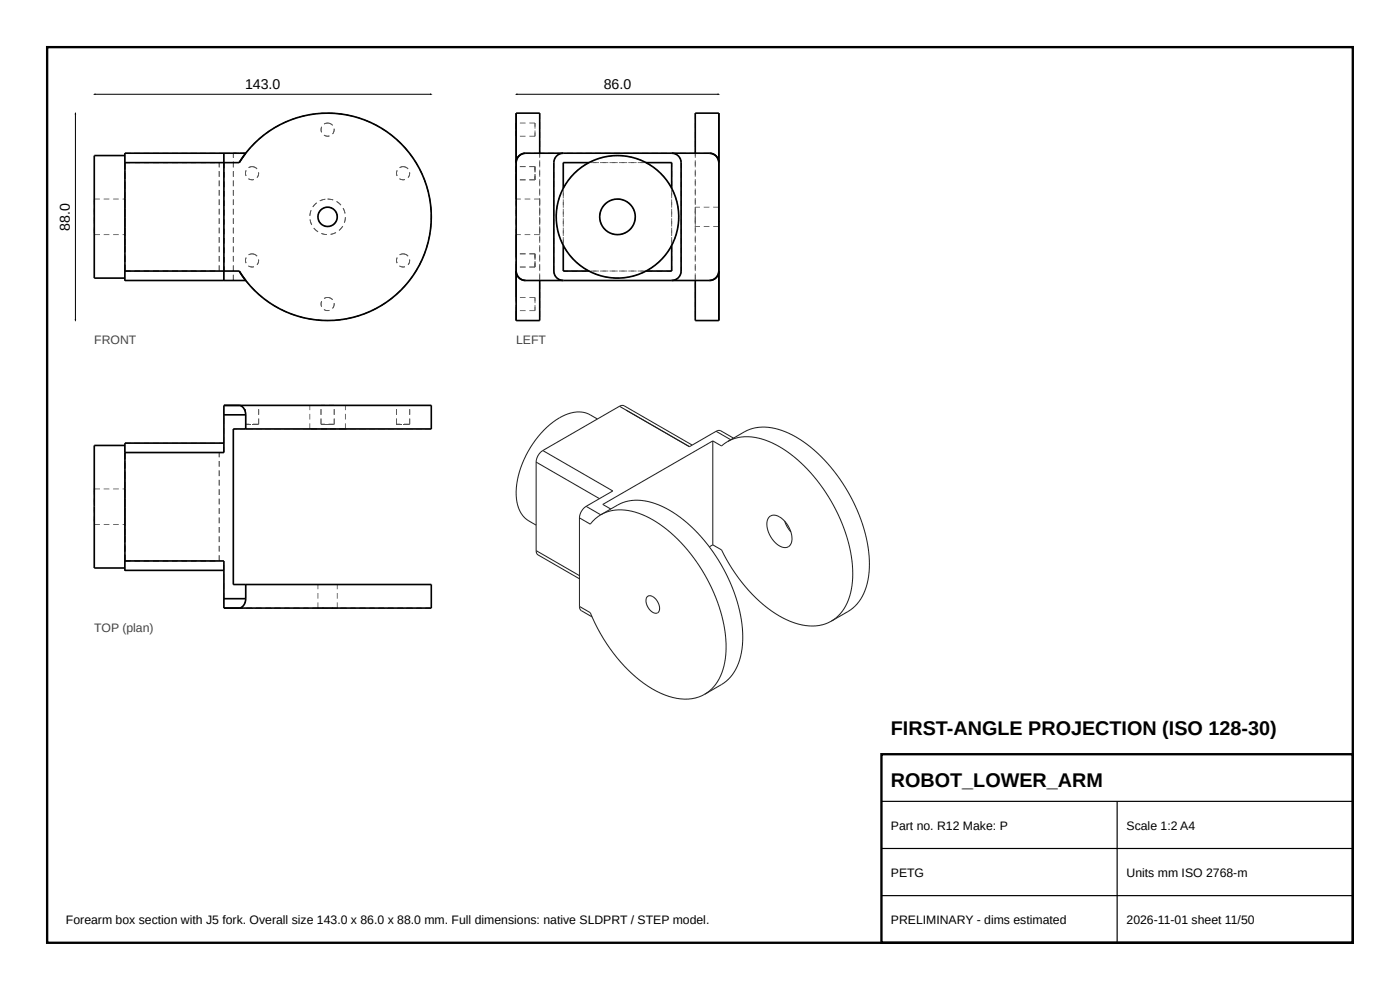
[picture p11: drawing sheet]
<svg xmlns="http://www.w3.org/2000/svg" width="297mm" height="210mm" viewBox="0 0 297 210" stroke-linecap="round" stroke-linejoin="round" font-family="sans-serif">
<defs><g id="words">
<g font-size="4.2">
<text x="189" y="156">FIRST-ANGLE PROJECTION (ISO 128-30)</text>
<text x="189" y="167">ROBOT_LOWER_ARM</text>
</g>
<g font-size="3">
<text x="52" y="18.8">143.0</text>
<text x="128.1" y="18.8">86.0</text>
<text x="14.8" y="48.9" transform="rotate(-90 14.8 48.9)">88.0</text>
</g>
<g font-size="2.6" fill="#444">
<text x="20" y="73">FRONT</text>
<text x="109.5" y="73">LEFT</text>
<text x="20" y="134">TOP (plan)</text>
</g>
<g font-size="2.6">
<text x="189" y="176">Part no. R12 Make: P</text>
<text x="239" y="176">Scale 1:2 A4</text>
<text x="189" y="186">PETG</text>
<text x="239" y="186">Units mm ISO 2768-m</text>
<text x="14" y="196">Forearm box section with J5 fork. Overall size 143.0 x 86.0 x 88.0 mm. Full dimensions: native SLDPRT / STEP model.</text>
<text x="189" y="196">PRELIMINARY - dims estimated</text>
<text x="239" y="196">2026-11-01 sheet 11/50</text>
</g>
</g></defs>
<path d="M10 10h277v190h-277zM187 160h100v40h-100z" fill="none" stroke="#000" stroke-width=".5"/>
<path d="M187 170h100M187 180h100M237 170v30M187 190h100" fill="none" stroke="#000" stroke-width=".25"/>
<g fill="#555">
<path d="M26.4 58.3h.2v1.2h-.2z"/>
<path d="M26.4 32.5h.2v1.2h-.2z"/>
<path d="M26.4 33h.2v1.2h-.2z"/>
<path d="M26.4 57.5h.2v1.2h-.2z"/>
<path d="M26.4 57.8h.2v1.2h-.2z"/>
<path d="M26.4 33.3h.2v1.2h-.2z"/>
<path d="M47.4 57.5h.2v1.2h-.2z"/>
<path d="M47.4 33.3h.2v1.2h-.2z"/>
<path d="M47.4 58.3h.2v1.2h-.2z"/>
<path d="M47.4 32.5h.2v1.2h-.2z"/>
<path d="M26.4 56.3h.2v1.2h-.2zM26.4 54.3h.2v1.2h-.2zM26.4 52.3h.2v1.2h-.2zM26.4 50.3h.2v1.2h-.2zM26.4 48.3h.2v1.2h-.2zM26.4 46.3h.2v1.2h-.2zM26.4 44.3h.2v1.2h-.2zM26.4 42.3h.2v1.2h-.2zM26.4 40.3h.2v1.2h-.2zM26.4 38.3h.2v1.2h-.2zM26.4 36.3h.2v1.2h-.2zM26.4 34.5h.2v1h-.2z"/>
<path d="M26.4 38.7h.2v1.2h-.2zM26.4 36.7h.2v1.2h-.2zM26.4 34.7h.2v1.2h-.2z"/>
<path d="M26.4 39.9h.2v1.2h-.2zM26.4 41.9h.2v1.2h-.2zM26.4 43.9h.2v1.2h-.2zM26.4 45.9h.2v1.2h-.2zM26.4 47.9h.2v1.2h-.2zM26.4 49.9h.2v1.2h-.2zM26.4 51.9l.2 .2z"/>
<path d="M26.4 56.3h.2v1.2h-.2zM26.4 54.3h.2v1.2h-.2zM26.4 52.3h.2v1.2h-.2z"/>
<path d="M26.4 56.3h.2v1.2h-.2zM26.4 54.3h.2v1.2h-.2zM26.4 52.3h.2v1.2h-.2z"/>
<path d="M26.4 50.9h.2v1.2h-.2zM26.4 48.9h.2v1.2h-.2zM26.4 46.9h.2v1.2h-.2zM26.4 44.9h.2v1.2h-.2zM26.4 42.9h.2v1.2h-.2zM26.4 40.9h.2v1.2h-.2zM26.4 39.9l.2 .2z"/>
<path d="M26.4 38.7h.2v1.2h-.2zM26.4 36.7h.2v1.2h-.2zM26.4 34.7h.2v1.2h-.2z"/>
<path d="M47.4 34.5h.2v1.2h-.2zM47.4 36.5h.2v1.2h-.2zM47.4 38.5h.2v1.2h-.2zM47.4 40.5h.2v1.2h-.2zM47.4 42.5h.2v1.2h-.2zM47.4 44.5h.2v1.2h-.2zM47.4 46.5h.2v1.2h-.2zM47.4 48.5h.2v1.2h-.2zM47.4 50.5h.2v1.2h-.2zM47.4 52.5h.2v1.2h-.2zM47.4 54.5h.2v1.2h-.2zM47.4 56.5h.2v1h-.2z"/>
<path d="M26.5 59.4h1.2v.2h-1.2zM28.5 59.4h1.2v.2h-1.2zM30.5 59.4h1.2v.2h-1.2zM32.5 59.4h1.2v.2h-1.2zM34.5 59.4h1.2v.2h-1.2zM36.5 59.4h1.2v.2h-1.2zM38.5 59.4h1.2v.2h-1.2zM40.5 59.4h1.2v.2h-1.2zM42.5 59.4h1.2v.2h-1.2zM44.5 59.4h1.2v.2h-1.2zM46.5 59.4h1v.2h-1z"/>
<path d="M47.5 59.4h1.2v.2h-1.2zM49.5 59.4h1.2v.2h-1.2zM51.5 59.4h.6v.2h-.6z"/>
<path d="M50.9 59.4h1.2v.2h-1.2zM49.5 59.4h.6v.2h-.6z"/>
<path d="M50.9 59.4h1.2v.2h-1.2zM49.5 59.4h.6v.2h-.6z"/>
<path d="M26.5 32.4h1.2v.2h-1.2zM28.5 32.4h1.2v.2h-1.2zM30.5 32.4h1.2v.2h-1.2zM32.5 32.4h1.2v.2h-1.2zM34.5 32.4h1.2v.2h-1.2zM36.5 32.4h1.2v.2h-1.2zM38.5 32.4h1.2v.2h-1.2zM40.5 32.4h1.2v.2h-1.2zM42.5 32.4h1.2v.2h-1.2zM44.5 32.4h1.2v.2h-1.2zM46.5 32.4h1v.2h-1z"/>
<path d="M47.5 32.4h1.2v.2h-1.2zM49.5 32.4h1.2v.2h-1.2zM51.5 32.4h.6v.2h-.6z"/>
<path d="M50.9 32.4h1.2v.2h-1.2zM49.5 32.4h.6v.2h-.6z"/>
<path d="M50.9 32.4h1.2v.2h-1.2zM49.5 32.4h.6v.2h-.6z"/>
<path d="M47.4 34.5h.2v1.2h-.2zM47.4 36.5h.2v1.2h-.2zM47.4 38.5h.2v1.2h-.2zM47.4 40.5h.2v1.2h-.2zM47.4 42.5h.2v1.2h-.2zM47.4 44.5h.2v1.2h-.2zM47.4 46.5h.2v1.2h-.2zM47.4 48.5h.2v1.2h-.2zM47.4 50.5h.2v1.2h-.2zM47.4 52.5h.2v1.2h-.2zM47.4 54.5h.2v1.2h-.2zM47.4 56.5h.2v1h-.2z"/>
<path d="M19.9 57.8h.2v1.2h-.2zM19.9 55.8h.2v1.2h-.2zM19.9 53.8h.2v1.2h-.2zM19.9 51.8h.2v1.2h-.2zM19.9 49.8h.2v1.2h-.2zM19.9 47.8h.2v1.2h-.2zM19.9 45.8h.2v1.2h-.2zM19.9 43.8h.2v1.2h-.2zM19.9 41.8h.2v1.2h-.2zM19.9 39.8h.2v1.2h-.2zM19.9 37.8h.2v1.2h-.2zM19.9 35.8h.2v1.2h-.2zM19.9 33.8h.2v1.2h-.2z"/>
<path d="M26.4 34.5h.2v1.2h-.2zM26.4 36.5h.2v1.2h-.2zM26.4 38.5h.2v1.2h-.2z"/>
<path d="M26.4 52.1h.2v1.2h-.2zM26.4 54.1h.2v1.2h-.2zM26.4 56.1h.2v1.2h-.2z"/>
<path d="M26.4 56.3h.2v1.2h-.2zM26.4 54.3h.2v1.2h-.2zM26.4 52.3h.2v1.2h-.2z"/>
<path d="M26.4 38.7h.2v1.2h-.2zM26.4 36.7h.2v1.2h-.2zM26.4 34.7h.2v1.2h-.2z"/>
<path d="M26.5 34.4h1.2v.2h-1.2zM28.5 34.4h1.2v.2h-1.2zM30.5 34.4h1.2v.2h-1.2zM32.5 34.4h1.2v.2h-1.2zM34.5 34.4h1.2v.2h-1.2zM36.5 34.4h1.2v.2h-1.2zM38.5 34.4h1.2v.2h-1.2zM40.5 34.4h1.2v.2h-1.2zM42.5 34.4h1.2v.2h-1.2zM44.5 34.4h1.2v.2h-1.2z"/>
<path d="M26.5 34.4h1.2v.2h-1.2zM28.5 34.4h1.2v.2h-1.2zM30.5 34.4h1.2v.2h-1.2zM32.5 34.4h1.2v.2h-1.2zM34.5 34.4h1.2v.2h-1.2zM36.5 34.4h1.2v.2h-1.2zM38.5 34.4h1.2v.2h-1.2zM40.5 34.4h1.2v.2h-1.2zM42.5 34.4h1.2v.2h-1.2zM44.5 34.4h1.2v.2h-1.2z"/>
<path d="M26.5 57.4h1.2v.2h-1.2zM28.5 57.4h1.2v.2h-1.2zM30.5 57.4h1.2v.2h-1.2zM32.5 57.4h1.2v.2h-1.2zM34.5 57.4h1.2v.2h-1.2zM36.5 57.4h1.2v.2h-1.2zM38.5 57.4h1.2v.2h-1.2zM40.5 57.4h1.2v.2h-1.2zM42.5 57.4h1.2v.2h-1.2zM44.5 57.4h1.2v.2h-1.2z"/>
<path d="M46.4 56.3h.2v1.2h-.2zM46.4 54.3h.2v1.2h-.2zM46.4 52.3h.2v1.2h-.2zM46.4 50.3h.2v1.2h-.2zM46.4 48.3h.2v1.2h-.2zM46.4 46.3h.2v1.2h-.2zM46.4 44.3h.2v1.2h-.2zM46.4 42.3h.2v1.2h-.2zM46.4 40.3h.2v1.2h-.2zM46.4 38.3h.2v1.2h-.2zM46.4 36.3h.2v1.2h-.2zM46.4 34.5h.2v1h-.2z"/>
<path d="M26.4 50.9h.2v1.2h-.2zM26.4 48.9h.2v1.2h-.2zM26.4 46.9h.2v1.2h-.2zM26.4 44.9h.2v1.2h-.2zM26.4 42.9h.2v1.2h-.2zM26.4 40.9h.2v1.2h-.2zM26.4 39.9l.2 .2z"/>
<path d="M26.5 57.4h1.2v.2h-1.2zM28.5 57.4h1.2v.2h-1.2zM30.5 57.4h1.2v.2h-1.2zM32.5 57.4h1.2v.2h-1.2zM34.5 57.4h1.2v.2h-1.2zM36.5 57.4h1.2v.2h-1.2zM38.5 57.4h1.2v.2h-1.2zM40.5 57.4h1.2v.2h-1.2zM42.5 57.4h1.2v.2h-1.2zM44.5 57.4h1.2v.2h-1.2z"/>
<path d="M46.4 56.3h.2v1.2h-.2zM46.4 54.3h.2v1.2h-.2zM46.4 52.3h.2v1.2h-.2zM46.4 50.3h.2v1.2h-.2zM46.4 48.3h.2v1.2h-.2zM46.4 46.3h.2v1.2h-.2zM46.4 44.3h.2v1.2h-.2zM46.4 42.3h.2v1.2h-.2zM46.4 40.3h.2v1.2h-.2zM46.4 38.3h.2v1.2h-.2zM46.4 36.3h.2v1.2h-.2zM46.4 34.5h.2v1h-.2z"/>
<path d="M26.4 50.9h.2v1.2h-.2zM26.4 48.9h.2v1.2h-.2zM26.4 46.9h.2v1.2h-.2zM26.4 44.9h.2v1.2h-.2zM26.4 42.9h.2v1.2h-.2zM26.4 40.9h.2v1.2h-.2zM26.4 39.9l.2 .2z"/>
<path d="M47.4 34.5h.2v1.2h-.2zM47.4 36.5h.2v1.2h-.2zM47.4 38.5h.2v1.2h-.2zM47.4 40.5h.2v1.2h-.2zM47.4 42.5h.2v1.2h-.2zM47.4 44.5h.2v1.2h-.2zM47.4 46.5h.2v1.2h-.2zM47.4 48.5h.2v1.2h-.2zM47.4 50.5h.2v1.2h-.2zM47.4 52.5h.2v1.2h-.2zM47.4 54.5h.2v1.2h-.2zM47.4 56.5h.2v1h-.2z"/>
<path d="M51.3 58.6l.2-.1 .7 .9-.1 .2zM50.7 57.5h.1l.3 .3-.2 .1z"/>
<path d="M52.1 32.4l.1 .2-.7 .9-.2-.1zM50.9 34.1l.2 .1-.3 .3h-.1z"/>
<path d="M50.7 57.5l.1-.1 .7 1.1-.2 .1zM51.8 59.2l.1-.1 .4 .6 .4 .3-.2 .1zM53.1 60.8l.1-.2 .8 .9-.1 .1zM54.6 62.1l.4 .4 .5 .3-.1 .2-.9-.8zM56.1 63.3l1 .8-.1 .1-1-.7zM57.8 64.5l.4 .4 .6 .2-.1 .2-1-.7zM59.5 65.5l1.1 .5-.1 .2-1.1-.6zM61.3 66.3l.5 .3 .6 .1v.2l-1.2-.4zM63.2 67l1.1 .3v.2l-1.2-.4zM65.1 67.5l.5 .2h.7l-.1 .1-1.1-.2zM67.1 67.8l1.2 .1-.1 .2-1.2-.2zM69.1 67.9l.5 .1 .6-.1 .1 .2h-1.3zM71 67.9l1.2-.2 .1 .2-1.2 .1zM73 67.6h.5l.7-.2v.2l-1.2 .2zM75 67.2l1.1-.3 .1 .2-1.2 .3zM76.9 66.6l.5-.1 .6-.3 .1 .2-1.2 .4zM78.7 65.9l1.1-.6 .1 .2-1.1 .5zM80.5 65l.4-.2 .6-.5 .1 .2-1 .6zM82.2 63.9l.9-.7 .1 .1-.9 .7zM83.7 62.7l.4-.3 .5-.5 .1 .1-.9 .8zM86 60.4l.1 .1-.8 .9-.1-.1zM87.2 58.9l.2 .1-.8 .9-.1-.1 .3-.3zM88.3 57.2l.2 .1-.7 1-.1-.1zM89.3 55.4l.1 .1-.5 1.1-.2-.1 .3-.3zM90 53.6l.2 .1-.4 1.1-.2-.1zM90.6 51.7l.2 .1-.3 1.1h-.2zM91.1 49.8h.2l-.3 1.2-.2-.1zM91.3 47.8h.2l-.1 1.2h-.2zM91.4 45.8h.2v1.2h-.2zM91.3 43.8h.2l.1 1.2h-.2zM91 41.8h.2l.2 1.2h-.2zM90.5 39.9h.2l.3 1.1-.2 .1zM89.9 38h.2l.4 1.1-.2 .1zM89.1 36.2l.2-.1 .5 1.1-.2 .1zM88.1 34.5l.2-.1 .6 1-.2 .1zM87 32.8l.1-.1 .7 1-.1 .1zM85.7 31.3l.2-.1 .7 .9-.1 .1zM84.4 29.7l.9 .9-.1 .1-.9-.8zM82.9 28.5l.9 .7-.1 .2-.9-.8zM81.3 27.3l1 .7-.1 .1-1-.6zM79.5 26.3l1.1 .6-.1 .2-1.1-.6zM77.7 25.5l1.1 .5-.1 .1-1.1-.4zM75.8 24.8l1.1 .4v.2l-1.2-.4zM73.8 24.3l1.2 .3v.2l-1.2-.3zM71.9 24l1.2 .2-.1 .2-1.2-.2zM69.9 23.9l1.2 .1-.1 .1h-1.1zM67.9 24l1.2-.1v.2l-1.2 .1zM65.9 24.2l1.2-.2v.2l-1.2 .2zM63.9 24.6l1.2-.2v.1l-.8 .1-.4 .2zM62 25.2l1.1-.3 .1 .1-1.2 .4zM60.1 26l1.1-.5 .1 .2-.7 .2-.4 .3zM58.4 26.9l1-.5 .1 .1-1.1 .6zM56.7 28l1-.6 .1 .1-.7 .3-.3 .4zM55.1 29.3l.9-.8 .1 .1-.9 .8zM54 30.3l.5-.5 .1 .1-.6 .5-.2 .4-.2-.2zM53.1 31.2l.1 .2-.8 .9-.1-.2zM51.8 32.8l.2 .1-.5 .5-.2 .5-.2-.1zM50.7 34.4l.1 .1z"/>
<path d="M52.8 31.5l.2 .1-.8 1-.1-.2zM53.8 30.5l.4-.4 .1 .1-.4 .3-.4 .5-.1-.1zM54.8 29.5l.9-.8 .1 .2-.9 .8zM56.4 28.3l.9-.7 .1 .1-.5 .3-.4 .4zM58 27.1l1.1-.6 .1 .2-1.1 .6zM59.8 26.2l1.1-.5 .1 .1-.7 .2-.4 .3zM61.6 25.4l1.2-.4v.1l-1.1 .4zM63.5 24.7l1.2-.3v.2l-.7 .1-.4 .2zM65.5 24.3l1.2-.2v.2l-1.2 .2zM67.5 24l1.2-.1v.2l-1.2 .1zM69.5 23.9h1.2v.2h-1.2zM71.5 24l1.2 .1v.2l-1.2-.1zM73.5 24.3l1.2 .2-.1 .2-1.2-.2zM75.4 24.7l1.2 .4-.1 .2-1.1-.4zM77.3 25.4l1.2 .4-.1 .2-1.1-.5zM79.2 26.1l1 .6v.2l-1.1-.6zM80.9 27.1l1.1 .7-.1 .1-1.1-.6zM82.6 28.2l1 .8-.2 .1-.9-.7zM84.2 29.5l.8 .8-.1 .1-.9-.8zM85.5 31l.1-.1 .8 .9-.1 .1zM86.8 32.5l.1-.1 .7 1-.1 .1-.2-.4zM87.9 34.2l.2-.2 .6 1.1-.2 .1zM88.9 35.9l.2-.1 .5 1.1h-.2l-.1-.4zM89.8 37.7l.1-.1 .5 1.1-.2 .1zM90.4 39.6l.2-.1 .3 1.2h-.1l-.1-.5zM90.9 41.5l.2-.1 .2 1.2-.1 .1zM91.3 43.4h.1l.1 1.2h-.1v-.6zM91.4 45.4h.2v1.2h-.2zM91.4 47.4h.1l-.1 1.2h-.2l.2-.6zM91.1 49.4h.2l-.2 1.2h-.2zM90.7 51.3l.2 .1-.3 1.2-.2-.1 .3-.7zM90.2 53.3h.1l-.4 1.1h-.2zM89.4 55.1l.2 .1-.5 1.1-.2-.1 .4-.7zM88.5 56.9l.2 .1-.7 1-.1-.1zM87.4 58.6l.2 .1-.7 .9-.2-.1zM86.2 60.1l.2 .1-.8 .9-.2-.1zM84 62.4l.9-.8 .1 .1-.9 .8zM82.5 63.7l.9-.8 .1 .2-.9 .7zM80.8 64.8l1-.7 .1 .2-1 .6zM79.1 65.7l1-.5 .1 .1-1.1 .6zM77.2 66.5l1.1-.5 .1 .2-1.1 .5zM75.3 67.1l1.2-.3v.1l-1.1 .4zM73.4 67.6l1.2-.3v.2l-1.2 .2zM71.4 67.8l1.2-.1v.2l-1.2 .1zM69.4 67.9h1.2v.2h-1.2zM67.4 67.8l.5 .1h.7v.2l-1.2-.1zM65.5 67.5l1.1 .2v.2l-1.2-.2zM63.5 67.1l.5 .2 .7 .1-.1 .1-1.1-.3zM61.6 66.4l1.2 .4-.1 .2-1.1-.4zM59.8 65.6l.5 .4 .6 .1-.1 .2-1.1-.5zM58.1 64.7l1 .6-.1 .1-1-.6zM56.4 63.6l.5 .4 .5 .3-.1 .1-1-.7zM54.9 62.3l.9 .8-.1 .1-.9-.8zM53.3 61l.2-.1 .4 .6 .4 .3-.1 .1zM52.1 59.6l.1-.2 .7 .9-.1 .1z"/>
<path d="M49.4 58.3h.2v1.2h-.2zM49.4 56.3h.2v1.2h-.2zM49.4 54.3h.2v1.2h-.2zM49.4 52.3h.2v1.2h-.2zM49.4 50.3h.2v1.2h-.2zM49.4 48.3h.2v1.2h-.2zM49.4 46.3h.2v1.2h-.2zM49.4 44.3h.2v1.2h-.2zM49.4 42.3h.2v1.2h-.2zM49.4 40.3h.2v1.2h-.2zM49.4 38.3h.2v1.2h-.2zM49.4 36.3h.2v1.2h-.2zM49.4 34.3h.2v1.2h-.2zM49.4 32.5h.2v1h-.2z"/>
<path d="M69.5 42.1l1.2 .2-.1 .2-.6-.2h-.5zM71.4 42.7l1 .7-.1 .2-.3-.5-.6-.3zM72.7 44.2l.2-.1 .4 1.2h-.2v-.4zM73.2 46.1h.2l-.3 1.2-.1-.1 .2-.7zM72.6 47.9l.2 .2-.8 .9-.1-.2 .5-.3zM70.1 49.6h.5l.6-.4 .1 .2-1.1 .4zM68.2 49.4l.8 .3h.4l-.1 .2-.9-.2-.3-.1zM66.5 48.4l.1-.1 .4 .6 .5 .2-.1 .2zM65.7 46.6h.2v.5l.3 .6h-.1zM65.9 44.6h.2l-.2 .3-.1 .9h-.1zM66.6 43.5l.5-.5 .1 .1-.6 .4-.2 .5-.1-.2zM67.8 42.5l1.2-.3v.1l-.6 .1-.5 .3z"/>
<path d="M49.4 58.3h.2v1.2h-.2zM49.4 56.3h.2v1.2h-.2zM49.4 54.3h.2v1.2h-.2zM49.4 52.3h.2v1.2h-.2zM49.4 50.3h.2v1.2h-.2zM49.4 48.3h.2v1.2h-.2zM49.4 46.3h.2v1.2h-.2zM49.4 44.3h.2v1.2h-.2zM49.4 42.3h.2v1.2h-.2zM49.4 40.3h.2v1.2h-.2zM49.4 38.3h.2v1.2h-.2zM49.4 36.3h.2v1.2h-.2zM49.4 34.3h.2v1.2h-.2zM49.4 32.5h.2v1h-.2z"/>
<path d="M52.8 31.5l.2 .1-.8 1-.1-.2zM53.8 30.5l.4-.4 .1 .1-.4 .3-.4 .5-.1-.1zM54.8 29.5l.9-.8 .1 .2-.9 .8zM56.4 28.3l.9-.7 .1 .1-.5 .3-.4 .4zM58 27.1l1.1-.6 .1 .2-1.1 .6zM59.8 26.2l1.1-.5 .1 .1-.7 .2-.4 .3zM61.6 25.4l1.2-.4v.1l-1.1 .4zM63.5 24.7l1.2-.3v.2l-.7 .1-.4 .2zM65.5 24.3l1.2-.2v.2l-1.2 .2zM67.5 24l1.2-.1v.2l-1.2 .1zM69.5 23.9h1.2v.2h-1.2zM71.5 24l1.2 .1v.2l-1.2-.1zM73.5 24.3l1.2 .2-.1 .2-1.2-.2zM75.4 24.7l1.2 .4-.1 .2-1.1-.4zM77.3 25.4l1.2 .4-.1 .2-1.1-.5zM79.2 26.1l1 .6v.2l-1.1-.6zM80.9 27.1l1.1 .7-.1 .1-1.1-.6zM82.6 28.2l1 .8-.2 .1-.9-.7zM84.2 29.5l.8 .8-.1 .1-.9-.8zM85.5 31l.1-.1 .8 .9-.1 .1zM86.8 32.5l.1-.1 .7 1-.1 .1-.2-.4zM87.9 34.2l.2-.2 .6 1.1-.2 .1zM88.9 35.9l.2-.1 .5 1.1h-.2l-.1-.4zM89.8 37.7l.1-.1 .5 1.1-.2 .1zM90.4 39.6l.2-.1 .3 1.2h-.1l-.1-.5zM90.9 41.5l.2-.1 .2 1.2-.1 .1zM91.3 43.4h.1l.1 1.2h-.1v-.6zM91.4 45.4h.2v1.2h-.2zM91.4 47.4h.1l-.1 1.2h-.2l.2-.6zM91.1 49.4h.2l-.2 1.2h-.2zM90.7 51.3l.2 .1-.3 1.2-.2-.1 .3-.7zM90.2 53.3h.1l-.4 1.1h-.2zM89.4 55.1l.2 .1-.5 1.1-.2-.1 .4-.7zM88.5 56.9l.2 .1-.7 1-.1-.1zM87.4 58.6l.2 .1-.7 .9-.2-.1zM86.2 60.1l.2 .1-.8 .9-.2-.1zM84 62.4l.9-.8 .1 .1-.9 .8zM82.5 63.7l.9-.8 .1 .2-.9 .7zM80.8 64.8l1-.7 .1 .2-1 .6zM79.1 65.7l1-.5 .1 .1-1.1 .6zM77.2 66.5l1.1-.5 .1 .2-1.1 .5zM75.3 67.1l1.2-.3v.1l-1.1 .4zM73.4 67.6l1.2-.3v.2l-1.2 .2zM71.4 67.8l1.2-.1v.2l-1.2 .1zM69.4 67.9h1.2v.2h-1.2zM67.4 67.8l.5 .1h.7v.2l-1.2-.1zM65.5 67.5l1.1 .2v.2l-1.2-.2zM63.5 67.1l.5 .2 .7 .1-.1 .1-1.1-.3zM61.6 66.4l1.2 .4-.1 .2-1.1-.4zM59.8 65.6l.5 .4 .6 .1-.1 .2-1.1-.5zM58.1 64.7l1 .6-.1 .1-1-.6zM56.4 63.6l.5 .4 .5 .3-.1 .1-1-.7zM54.9 62.3l.9 .8-.1 .1-.9-.8zM53.3 61l.2-.1 .4 .6 .4 .3-.1 .1zM52.1 59.6l.1-.2 .7 .9-.1 .1z"/>
<path d="M69.5 43.9l1.2 .3-.1 .2-.7-.4h-.4zM71.1 44.9l.2-.1 .2 .4 .1 .8h-.1l-.1-.8zM71.3 46.7l.2 .1-.2 .4-.6 .6-.1-.2 .6-.5zM68.8 47.8l.7 .2 .4-.1 .1 .2h-.9l-.4-.1zM67.4 46.5l.2-.1 .2 .7 .3 .3-.1 .1zM67.9 44.5l.2 .1-.5 .6v.5l-.2-.1zM68.6 44.1l.9-.2v.1h-.4l-.4 .2z"/>
<path d="M19.9 42.2h.2v1.2h-.2zM19.9 44.2h.2v1.2h-.2zM19.9 46.2h.2v1.2h-.2zM19.9 48.2h.2v1.2h-.2z"/>
<path d="M19.9 48.6h.2v1.2h-.2zM19.9 46.6h.2v1.2h-.2zM19.9 44.6h.2v1.2h-.2zM19.9 42.6h.2v1.2h-.2z"/>
<path d="M26.4 42.2h.2v1.2h-.2zM26.4 44.2h.2v1.2h-.2zM26.4 46.2h.2v1.2h-.2zM26.4 48.2h.2v1.2h-.2z"/>
<path d="M26.4 48.6h.2v1.2h-.2zM26.4 46.6h.2v1.2h-.2zM26.4 44.6h.2v1.2h-.2zM26.4 42.6h.2v1.2h-.2z"/>
<path d="M53.5 53.8l.6 .1 .5 .4-.1 .1-.4-.4-.6-.1zM54.8 55.1h.2v.2l-.4 .9-.1-.1 .3-.4zM52.8 56.3l.5 .3 .5-.1 .1 .2-.9-.1-.3-.1zM52.1 54.6l.2 .1-.2 .6 .2 .5h-.2l-.1-.5zM52.7 54l.8-.2v.1h-.3l-.4 .2z"/>
<path d="M53.5 35.3l.6 .1 .5 .4-.1 .1-.4-.4-.6-.1zM54.8 36.6h.2v.2l-.4 .9-.1-.1 .3-.4zM52.8 37.8l.5 .3 .5-.1 .1 .2-.9-.1-.3-.1zM52.1 36.1l.2 .1-.2 .6 .2 .5h-.2l-.1-.5zM52.7 35.5l.8-.2v.1h-.3l-.4 .2z"/>
<path d="M69.5 63l.7 .2 .4 .3-.1 .2-.4-.5h-.6zM70.8 64.3h.2v.3l-.4 .9-.1-.1 .3-.5zM68.8 65.6l.5 .3 .6-.2v.2h-.9l-.3-.2zM68.2 63.9h.1l-.2 .7 .2 .4-.2 .1-.1-.5zM68.7 63.2l.8-.2v.2l-.3-.1-.4 .3z"/>
<path d="M85.5 53.8l.7 .1 .4 .4-.1 .1-.3-.4-.7-.1zM86.8 55.1l.2-.1v.3l-.4 .9-.1-.1 .4-.4zM84.8 56.3l.6 .3 .5-.1v.2l-.9-.1-.3-.1zM84.2 54.6l.1 .1-.2 .6 .2 .5h-.1l-.2-.5zM84.7 54l.8-.2v.1h-.3l-.4 .2z"/>
<path d="M69.5 42.1l1.2 .2-.1 .2-.6-.2h-.5zM71.4 42.7l1 .7-.1 .2-.3-.5-.6-.3zM72.7 44.2l.2-.1 .4 1.2h-.2v-.4zM73.2 46.1h.2l-.3 1.2-.1-.1 .2-.7zM72.6 47.9l.2 .2-.8 .9-.1-.2 .5-.3zM70.1 49.6h.5l.6-.4 .1 .2-1.1 .4zM68.2 49.4l.8 .3h.4l-.1 .2-.9-.2-.3-.1zM66.5 48.4l.1-.1 .4 .6 .5 .2-.1 .2zM65.7 46.6h.2v.5l.3 .6h-.1zM65.9 44.6h.2l-.2 .3-.1 .9h-.1zM66.6 43.5l.5-.5 .1 .1-.6 .4-.2 .5-.1-.2zM67.8 42.5l1.2-.3v.1l-.6 .1-.5 .3z"/>
<path d="M69.5 26l.7 .2 .4 .3-.1 .2-.4-.5h-.6zM70.8 27.3h.2v.3l-.4 .9-.1-.1 .3-.5zM68.8 28.6l.5 .3 .6-.2v.2h-.9l-.3-.1zM68.2 26.9h.1l-.2 .7 .2 .4-.2 .1-.1-.5zM68.7 26.2l.8-.2v.2l-.3-.1-.4 .3z"/>
<path d="M85.5 35.3l.7 .1 .4 .4-.1 .1-.3-.4-.7-.1zM86.8 36.6h.2v.2l-.4 .9-.1-.1 .4-.4zM84.8 37.8l.6 .3 .5-.1v.2l-.9-.1-.3-.1zM84.2 36.1l.1 .1-.2 .6 .2 .5h-.1l-.2-.5zM84.7 35.5l.8-.2v.1h-.3l-.4 .2z"/>
<path d="M20 42.1h1.2v.2h-1.2zM22 42.1h1.2v.2h-1.2zM24 42.1h1.2v.2h-1.2zM26 42.1h.5v.2h-.5z"/>
<path d="M53.5 53.8l.6 .1 .5 .4-.1 .1-.4-.4-.6-.1zM54.8 55.1h.2v.2l-.4 .9-.1-.1 .3-.4zM52.8 56.3l.5 .3 .5-.1 .1 .2-.9-.1-.3-.1zM52.1 54.6l.2 .1-.2 .6 .2 .5h-.2l-.1-.5zM52.7 54l.8-.2v.1h-.3l-.4 .2z"/>
<path d="M53.5 35.3l.6 .1 .5 .4-.1 .1-.4-.4-.6-.1zM54.8 36.6h.2v.2l-.4 .9-.1-.1 .3-.4zM52.8 37.8l.5 .3 .5-.1 .1 .2-.9-.1-.3-.1zM52.1 36.1l.2 .1-.2 .6 .2 .5h-.2l-.1-.5zM52.7 35.5l.8-.2v.1h-.3l-.4 .2z"/>
<path d="M69.5 63l.7 .2 .4 .3-.1 .2-.4-.5h-.6zM70.8 64.3h.2v.3l-.4 .9-.1-.1 .3-.5zM68.8 65.6l.5 .3 .6-.2v.2h-.9l-.3-.2zM68.2 63.9h.1l-.2 .7 .2 .4-.2 .1-.1-.5zM68.7 63.2l.8-.2v.2l-.3-.1-.4 .3z"/>
<path d="M85.5 53.8l.7 .1 .4 .4-.1 .1-.3-.4-.7-.1zM86.8 55.1l.2-.1v.3l-.4 .9-.1-.1 .4-.4zM84.8 56.3l.6 .3 .5-.1v.2l-.9-.1-.3-.1zM84.2 54.6l.1 .1-.2 .6 .2 .5h-.1l-.2-.5zM84.7 54l.8-.2v.1h-.3l-.4 .2z"/>
<path d="M69.5 26l.7 .2 .4 .3-.1 .2-.4-.5h-.6zM70.8 27.3h.2v.3l-.4 .9-.1-.1 .3-.5zM68.8 28.6l.5 .3 .6-.2v.2h-.9l-.3-.1zM68.2 26.9h.1l-.2 .7 .2 .4-.2 .1-.1-.5zM68.7 26.2l.8-.2v.2l-.3-.1-.4 .3z"/>
<path d="M85.5 35.3l.7 .1 .4 .4-.1 .1-.3-.4-.7-.1zM86.8 36.6h.2v.2l-.4 .9-.1-.1 .4-.4zM84.8 37.8l.6 .3 .5-.1v.2l-.9-.1-.3-.1zM84.2 36.1l.1 .1-.2 .6 .2 .5h-.1l-.2-.5zM84.7 35.5l.8-.2v.1h-.3l-.4 .2z"/>
<path d="M20 49.7h1.2v.2h-1.2zM22 49.7h1.2v.2h-1.2zM24 49.7h1.2v.2h-1.2zM26 49.7h.5v.2h-.5z"/>
</g>
<g fill="none" stroke="#000" stroke-width=".35">
<path d="M26.5 34.5v-2h25.6l-1.4 2M26.5 33h-6.5v26h6.5M26.5 34.5v23M26.5 34.5h24.2M47.5 32.5v27M50.7 34.5a22 22 0 0 1 33.1-5.2 22 22 0 0 1 0 33.4 22 22 0 0 1-33.1-5.2M26.5 57.5v2h25.6l-1.4-2M26.5 57.5h24.2"/>
<circle cx="69.5" cy="46" r="2.05"/>
</g>
<g fill="#555">
<path d="M26.4 119.8h.2v1.2h-.2z"/>
<path d="M26.4 94.8h.2v1.2h-.2z"/>
<path d="M26.4 119h.2v1.2h-.2z"/>
<path d="M26.4 119.3h.2v1.2h-.2z"/>
<path d="M26.4 94.5h.2v1.2h-.2z"/>
<path d="M47.4 119.8h.2v1.2h-.2z"/>
<path d="M47.4 94.8h.2v1.2h-.2z"/>
<path d="M47.4 127h.2v1.2h-.2z"/>
<path d="M47.4 86.8h.2v1.2h-.2z"/>
<path d="M53.5 85.9h1.2v.2h-1.2z"/>
<path d="M52.1 85.9h1.2v.2h-1.2z"/>
<path d="M69.5 85.9h1.2v.2h-1.2z"/>
<path d="M68.1 85.9h1.2v.2h-1.2z"/>
<path d="M85.5 85.9h1.2v.2h-1.2z"/>
<path d="M84.1 85.9h1.2v.2h-1.2z"/>
<path d="M53.5 89.9h1.2v.2h-1.2z"/>
<path d="M52.1 89.9h1.2v.2h-1.2z"/>
<path d="M69.5 89.9h1.2v.2h-1.2z"/>
<path d="M68.1 89.9h1.2v.2h-1.2z"/>
<path d="M85.5 89.9h1.2v.2h-1.2z"/>
<path d="M84.1 89.9h1.2v.2h-1.2z"/>
<path d="M26.4 117.8h.2v1.2h-.2zM26.4 115.8h.2v1.2h-.2zM26.4 113.8h.2v1.2h-.2zM26.4 111.8h.2v1.2h-.2zM26.4 109.8h.2v1.2h-.2zM26.4 107.8h.2v1.2h-.2zM26.4 105.8h.2v1.2h-.2zM26.4 103.8h.2v1.2h-.2zM26.4 101.8h.2v1.2h-.2zM26.4 99.8h.2v1.2h-.2zM26.4 97.8h.2v1.2h-.2zM26.4 96h.2v1h-.2z"/>
<path d="M26.4 107.5h.2v1.2h-.2zM26.4 109.5h.2v1.2h-.2zM26.4 111.5h.2v1.2h-.2zM26.4 113.5l.2 .1z"/>
<path d="M26.4 117.8h.2v1.2h-.2zM26.4 115.8h.2v1.2h-.2zM26.4 113.8h.2v1.2h-.2z"/>
<path d="M26.4 117.8h.2v1.2h-.2zM26.4 115.8h.2v1.2h-.2zM26.4 113.8h.2v1.2h-.2z"/>
<path d="M26.4 112.4h.2v1.2h-.2zM26.4 110.4h.2v1.2h-.2zM26.4 108.4h.2v1.2h-.2zM26.4 106.4h.2v1.2h-.2zM26.4 104.4h.2v1.2h-.2zM26.4 102.4h.2v1.2h-.2zM26.4 101.4l.2 .2z"/>
<path d="M26.4 100.2h.2v1.2h-.2zM26.4 98.2h.2v1.2h-.2zM26.4 96.2h.2v1.2h-.2z"/>
<path d="M26.4 100.2h.2v1.2h-.2zM26.4 98.2h.2v1.2h-.2zM26.4 96.2h.2v1.2h-.2z"/>
<path d="M26.4 101.4h.2v1.2h-.2zM26.4 103.4h.2v1.2h-.2zM26.4 105.4h.2v1.2h-.2zM26.4 107.4l.2 .1z"/>
<path d="M26.5 120.9h1.2v.2h-1.2zM28.5 120.9h1.2v.2h-1.2zM30.5 120.9h1.2v.2h-1.2zM32.5 120.9h1.2v.2h-1.2zM34.5 120.9h1.2v.2h-1.2zM36.5 120.9h1.2v.2h-1.2zM38.5 120.9h1.2v.2h-1.2zM40.5 120.9h1.2v.2h-1.2zM42.5 120.9h1.2v.2h-1.2zM44.5 120.9h1.2v.2h-1.2zM46.5 120.9h1v.2h-1z"/>
<path d="M47.4 94.8h.2v1.2h-.2zM47.4 92.8h.2v1.2h-.2zM47.4 90.8h.2v1.2h-.2zM47.4 88.8h.2v1.2h-.2z"/>
<path d="M52 89.8h.2v1.2h-.2zM52 88h.2v1h-.2z"/>
<path d="M50.9 90.9h1.2v.2h-1.2zM49.5 90.9h.6v.2h-.6z"/>
<path d="M49.4 122.8h.2v1.2h-.2zM49.4 120.8h.2v1.2h-.2zM49.4 118.8h.2v1.2h-.2zM49.4 116.8h.2v1.2h-.2zM49.4 114.8h.2v1.2h-.2zM49.4 112.8h.2v1.2h-.2zM49.4 110.8h.2v1.2h-.2zM49.4 108.8h.2v1.2h-.2zM49.4 106.8h.2v1.2h-.2zM49.4 104.8h.2v1.2h-.2zM49.4 102.8h.2v1.2h-.2zM49.4 100.8h.2v1.2h-.2zM49.4 98.8h.2v1.2h-.2zM49.4 96.8h.2v1.2h-.2zM49.4 94.8h.2v1.2h-.2zM49.4 92.8h.2v1.2h-.2zM49.4 91h.2v1h-.2z"/>
<path d="M50.9 123.9h1.2v.2h-1.2zM49.5 123.9h.6v.2h-.6z"/>
<path d="M52 125.8h.2v1.2h-.2zM52 124h.2v1h-.2z"/>
<path d="M47.4 125.8h.2v1.2h-.2zM47.4 123.8h.2v1.2h-.2zM47.4 121.8h.2v1.2h-.2zM47.4 119.8h.2v1.2h-.2z"/>
<path d="M26.5 93.9h1.2v.2h-1.2zM28.5 93.9h1.2v.2h-1.2zM30.5 93.9h1.2v.2h-1.2zM32.5 93.9h1.2v.2h-1.2zM34.5 93.9h1.2v.2h-1.2zM36.5 93.9h1.2v.2h-1.2zM38.5 93.9h1.2v.2h-1.2zM40.5 93.9h1.2v.2h-1.2zM42.5 93.9h1.2v.2h-1.2zM44.5 93.9h1.2v.2h-1.2zM46.5 93.9h1v.2h-1z"/>
<path d="M19.9 119.3h.2v1.2h-.2zM19.9 117.3h.2v1.2h-.2zM19.9 115.3h.2v1.2h-.2zM19.9 113.3h.2v1.2h-.2zM19.9 111.3h.2v1.2h-.2zM19.9 109.3h.2v1.2h-.2zM19.9 107.3h.2v1.2h-.2zM19.9 105.3h.2v1.2h-.2zM19.9 103.3h.2v1.2h-.2zM19.9 101.3h.2v1.2h-.2zM19.9 99.3h.2v1.2h-.2zM19.9 97.3h.2v1.2h-.2zM19.9 95.3h.2v1.2h-.2z"/>
<path d="M26.4 113.6h.2v1.2h-.2zM26.4 115.6h.2v1.2h-.2zM26.4 117.6h.2v1.2h-.2z"/>
<path d="M26.4 117.8h.2v1.2h-.2zM26.4 115.8h.2v1.2h-.2zM26.4 113.8h.2v1.2h-.2z"/>
<path d="M26.4 100.2h.2v1.2h-.2zM26.4 98.2h.2v1.2h-.2zM26.4 96.2h.2v1.2h-.2z"/>
<path d="M26.4 96h.2v1.2h-.2zM26.4 98h.2v1.2h-.2zM26.4 100h.2v1.2h-.2z"/>
<path d="M26.4 112.4h.2v1.2h-.2zM26.4 110.4h.2v1.2h-.2zM26.4 108.4h.2v1.2h-.2zM26.4 106.4h.2v1.2h-.2zM26.4 104.4h.2v1.2h-.2zM26.4 102.4h.2v1.2h-.2zM26.4 101.4l.2 .2z"/>
<path d="M26.5 95.9h1.2v.2h-1.2zM28.5 95.9h1.2v.2h-1.2zM30.5 95.9h1.2v.2h-1.2zM32.5 95.9h1.2v.2h-1.2zM34.5 95.9h1.2v.2h-1.2zM36.5 95.9h1.2v.2h-1.2zM38.5 95.9h1.2v.2h-1.2zM40.5 95.9h1.2v.2h-1.2zM42.5 95.9h1.2v.2h-1.2zM44.5 95.9h1.2v.2h-1.2z"/>
<path d="M46.4 117.8h.2v1.2h-.2zM46.4 115.8h.2v1.2h-.2zM46.4 113.8h.2v1.2h-.2zM46.4 111.8h.2v1.2h-.2zM46.4 109.8h.2v1.2h-.2zM46.4 107.8h.2v1.2h-.2zM46.4 105.8h.2v1.2h-.2zM46.4 103.8h.2v1.2h-.2zM46.4 101.8h.2v1.2h-.2zM46.4 99.8h.2v1.2h-.2zM46.4 97.8h.2v1.2h-.2zM46.4 96h.2v1h-.2z"/>
<path d="M26.5 118.9h1.2v.2h-1.2zM28.5 118.9h1.2v.2h-1.2zM30.5 118.9h1.2v.2h-1.2zM32.5 118.9h1.2v.2h-1.2zM34.5 118.9h1.2v.2h-1.2zM36.5 118.9h1.2v.2h-1.2zM38.5 118.9h1.2v.2h-1.2zM40.5 118.9h1.2v.2h-1.2zM42.5 118.9h1.2v.2h-1.2zM44.5 118.9h1.2v.2h-1.2z"/>
<path d="M26.5 118.9h1.2v.2h-1.2zM28.5 118.9h1.2v.2h-1.2zM30.5 118.9h1.2v.2h-1.2zM32.5 118.9h1.2v.2h-1.2zM34.5 118.9h1.2v.2h-1.2zM36.5 118.9h1.2v.2h-1.2zM38.5 118.9h1.2v.2h-1.2zM40.5 118.9h1.2v.2h-1.2zM42.5 118.9h1.2v.2h-1.2zM44.5 118.9h1.2v.2h-1.2z"/>
<path d="M26.4 112.4h.2v1.2h-.2zM26.4 110.4h.2v1.2h-.2zM26.4 108.4h.2v1.2h-.2zM26.4 106.4h.2v1.2h-.2zM26.4 104.4h.2v1.2h-.2zM26.4 102.4h.2v1.2h-.2zM26.4 101.4l.2 .2z"/>
<path d="M26.5 95.9h1.2v.2h-1.2zM28.5 95.9h1.2v.2h-1.2zM30.5 95.9h1.2v.2h-1.2zM32.5 95.9h1.2v.2h-1.2zM34.5 95.9h1.2v.2h-1.2zM36.5 95.9h1.2v.2h-1.2zM38.5 95.9h1.2v.2h-1.2zM40.5 95.9h1.2v.2h-1.2zM42.5 95.9h1.2v.2h-1.2zM44.5 95.9h1.2v.2h-1.2z"/>
<path d="M46.4 117.8h.2v1.2h-.2zM46.4 115.8h.2v1.2h-.2zM46.4 113.8h.2v1.2h-.2zM46.4 111.8h.2v1.2h-.2zM46.4 109.8h.2v1.2h-.2zM46.4 107.8h.2v1.2h-.2zM46.4 105.8h.2v1.2h-.2zM46.4 103.8h.2v1.2h-.2zM46.4 101.8h.2v1.2h-.2zM46.4 99.8h.2v1.2h-.2zM46.4 97.8h.2v1.2h-.2zM46.4 96h.2v1h-.2z"/>
<path d="M51.8 86.9h.2l.2 1.1h-.2v-.8zM50.8 85.9l.6 .3-.1 .1-.3-.3-.3 .1z"/>
<path d="M50.7 85.9h1.2v.2h-1.2zM52.7 85.9h1.2v.2h-1.2zM54.7 85.9h1.2v.2h-1.2zM56.7 85.9h1.2v.2h-1.2zM58.7 85.9h1.2v.2h-1.2zM60.7 85.9h1.2v.2h-1.2zM62.7 85.9h1.2v.2h-1.2zM64.7 85.9h1.2v.2h-1.2zM66.7 85.9h1.2v.2h-1.2zM68.7 85.9h1.2v.2h-1.2zM70.7 85.9h1.2v.2h-1.2zM72.7 85.9h1.2v.2h-1.2zM74.7 85.9h1.2v.2h-1.2zM76.7 85.9h1.2v.2h-1.2zM78.7 85.9h1.2v.2h-1.2zM80.7 85.9h1.2v.2h-1.2zM82.7 85.9h1.2v.2h-1.2zM84.7 85.9h1.2v.2h-1.2zM86.7 85.9h1.2v.2h-1.2zM88.7 85.9h1.2v.2h-1.2zM90.7 85.9h.8v.2h-.8z"/>
<path d="M90.3 90.9h1.2v.2h-1.2zM88.3 90.9h1.2v.2h-1.2zM86.3 90.9h1.2v.2h-1.2zM84.3 90.9h1.2v.2h-1.2zM82.3 90.9h1.2v.2h-1.2zM80.3 90.9h1.2v.2h-1.2zM78.3 90.9h1.2v.2h-1.2zM76.3 90.9h1.2v.2h-1.2zM74.3 90.9h1.2v.2h-1.2zM72.3 90.9h1.2v.2h-1.2zM70.3 90.9h1.2v.2h-1.2zM68.3 90.9h1.2v.2h-1.2zM66.3 90.9h1.2v.2h-1.2zM64.3 90.9h1.2v.2h-1.2zM62.3 90.9h1.2v.2h-1.2zM60.3 90.9h1.2v.2h-1.2zM58.3 90.9h1.2v.2h-1.2zM56.3 90.9h1.2v.2h-1.2zM54.3 90.9h1.2v.2h-1.2zM52.3 90.9h1.2v.2h-1.2z"/>
<path d="M69.5 90.9h1.2v.2h-1.2zM71.5 90.9h1.2v.2h-1.2z"/>
<path d="M72.1 90.9h1.2v.2h-1.2zM70.1 90.9h1.2v.2h-1.2zM68.1 90.9h1.2v.2h-1.2zM66.1 90.9h1.2v.2h-1.2z"/>
<path d="M65.7 90.9h1.2v.2h-1.2zM67.7 90.9h1.2v.2h-1.2z"/>
<path d="M90.3 123.9h1.2v.2h-1.2zM88.3 123.9h1.2v.2h-1.2zM86.3 123.9h1.2v.2h-1.2zM84.3 123.9h1.2v.2h-1.2zM82.3 123.9h1.2v.2h-1.2zM80.3 123.9h1.2v.2h-1.2zM78.3 123.9h1.2v.2h-1.2zM76.3 123.9h1.2v.2h-1.2zM74.3 123.9h1.2v.2h-1.2zM72.3 123.9h1.2v.2h-1.2zM70.3 123.9h1.2v.2h-1.2zM68.3 123.9h1.2v.2h-1.2zM66.3 123.9h1.2v.2h-1.2zM64.3 123.9h1.2v.2h-1.2zM62.3 123.9h1.2v.2h-1.2zM60.3 123.9h1.2v.2h-1.2zM58.3 123.9h1.2v.2h-1.2zM56.3 123.9h1.2v.2h-1.2zM54.3 123.9h1.2v.2h-1.2zM52.3 123.9h1.2v.2h-1.2z"/>
<path d="M69.5 123.9h1.2v.2h-1.2zM71.5 123.9l.1 .2z"/>
<path d="M70.4 123.9h1.2v.2h-1.2zM68.4 123.9h1.2v.2h-1.2zM67.5 123.9l.1 .2z"/>
<path d="M67.5 123.9h1.2v.2h-.6a.37 .37 0 0 1-.6-.2zM69.5 123.9v.2z"/>
<path d="M52 127h.2v.4l-.3 .8-.1-.1 .2-.3zM50.7 128.9l.3 .1 .3-.3 .1 .1-.5 .3h-.1z"/>
<path d="M90.3 128.9h1.2v.2h-1.2zM88.3 128.9h1.2v.2h-1.2zM86.3 128.9h1.2v.2h-1.2zM84.3 128.9h1.2v.2h-1.2zM82.3 128.9h1.2v.2h-1.2zM80.3 128.9h1.2v.2h-1.2zM78.3 128.9h1.2v.2h-1.2zM76.3 128.9h1.2v.2h-1.2zM74.3 128.9h1.2v.2h-1.2zM72.3 128.9h1.2v.2h-1.2zM70.3 128.9h1.2v.2h-1.2zM68.3 128.9h1.2v.2h-1.2zM66.3 128.9h1.2v.2h-1.2zM64.3 128.9h1.2v.2h-1.2zM62.3 128.9h1.2v.2h-1.2zM60.3 128.9h1.2v.2h-1.2zM58.3 128.9h1.2v.2h-1.2zM56.3 128.9h1.2v.2h-1.2zM54.3 128.9h1.2v.2h-1.2zM52.3 128.9h1.2v.2h-1.2zM50.7 128.9h.8v.2h-.8z"/>
<path d="M19.9 107.5h.2v1.2h-.2zM19.9 109.5h.2v1.2h-.2z"/>
<path d="M19.9 110.1h.2v1.2h-.2zM19.9 108.1h.2v1.2h-.2zM19.9 106.1h.2v1.2h-.2zM19.9 104.1h.2v1.2h-.2z"/>
<path d="M19.9 103.7h.2v1.2h-.2zM19.9 105.7h.2v1.2h-.2z"/>
<path d="M26.4 107.5h.2v1.2h-.2zM26.4 109.5h.2v1.2h-.2z"/>
<path d="M26.4 110.1h.2v1.2h-.2zM26.4 108.1h.2v1.2h-.2zM26.4 106.1h.2v1.2h-.2zM26.4 104.1h.2v1.2h-.2z"/>
<path d="M26.4 103.7h.2v1.2h-.2zM26.4 105.7h.2v1.2h-.2z"/>
<path d="M69.5 128.9h1.2v.2h-1.2zM71.5 128.9l.1 .2z"/>
<path d="M70.4 128.9h1.2v.2h-1.2zM68.4 128.9h1.2v.2h-1.2zM67.5 128.9l.1 .2z"/>
<path d="M67.5 128.9h1.2v.2h-.6a.37 .37 0 0 1-.6-.2zM69.5 128.9v.2z"/>
<path d="M53.7 85.9h1.2v.2h-1.2zM52.1 85.9h.8v.2h-.8z"/>
<path d="M53.7 85.9h1.2v.2h-1.2zM52.1 85.9h.8v.2h-.8z"/>
<path d="M69.7 85.9h1.2v.2h-1.2zM68.1 85.9h.8v.2h-.8z"/>
<path d="M85.7 85.9h1.2v.2h-1.2zM84.1 85.9h.8v.2h-.8z"/>
<path d="M69.5 85.9h1.2v.2h-1.2zM71.5 85.9h1.2v.2h-1.2z"/>
<path d="M72.1 85.9h1.2v.2h-1.2zM70.1 85.9h1.2v.2h-1.2zM68.1 85.9h1.2v.2h-1.2zM66.1 85.9h1.2v.2h-1.2z"/>
<path d="M65.7 85.9h1.2v.2h-1.2zM67.7 85.9h1.2v.2h-1.2z"/>
<path d="M69.7 85.9h1.2v.2h-1.2zM68.1 85.9h.8v.2h-.8z"/>
<path d="M85.7 85.9h1.2v.2h-1.2zM84.1 85.9h.8v.2h-.8z"/>
<path d="M53.7 89.9h1.2v.2h-1.2zM52.1 89.9h.8v.2h-.8z"/>
<path d="M53.7 89.9h1.2v.2h-1.2zM52.1 89.9h.8v.2h-.8z"/>
<path d="M69.7 89.9h1.2v.2h-1.2zM68.1 89.9h.8v.2h-.8z"/>
<path d="M85.7 89.9h1.2v.2h-1.2zM84.1 89.9h.8v.2h-.8z"/>
<path d="M69.7 89.9h1.2v.2h-1.2zM68.1 89.9h.8v.2h-.8z"/>
<path d="M85.7 89.9h1.2v.2h-1.2zM84.1 89.9h.8v.2h-.8z"/>
<path d="M73.2 89.8h.2v1.2h-.2zM73.2 87.8h.2v1.2h-.2zM73.2 86h.2v1h-.2z"/>
<path d="M65.6 89.8h.2v1.2h-.2zM65.6 87.8h.2v1.2h-.2zM65.6 86h.2v1h-.2z"/>
<path d="M71.5 127.8h.1v1.2h-.1zM71.5 125.8h.1v1.2h-.1zM71.5 124h.1v1h-.1z"/>
<path d="M67.4 127.8h.1v1.2h-.1zM67.4 125.8h.1v1.2h-.1zM67.4 124h.1v1h-.1z"/>
<path d="M20 111.2h1.2v.2h-1.2zM22 111.2h1.2v.2h-1.2zM24 111.2h1.2v.2h-1.2zM26 111.2h.5v.2h-.5z"/>
<path d="M20 103.6h1.2v.2h-1.2zM22 103.6h1.2v.2h-1.2zM24 103.6h1.2v.2h-1.2zM26 103.6h.5v.2h-.5z"/>
<path d="M54.8 88.8h.2v1.2h-.2zM54.8 86.8h.2v1.2h-.2z"/>
<path d="M52 88.8h.2v1.2h-.2zM52 86.8h.2v1.2h-.2z"/>
<path d="M54.8 88.8h.2v1.2h-.2zM54.8 86.8h.2v1.2h-.2z"/>
<path d="M52 88.8h.2v1.2h-.2zM52 86.8h.2v1.2h-.2z"/>
<path d="M70.8 88.8h.2v1.2h-.2zM70.8 86.8h.2v1.2h-.2z"/>
<path d="M68 88.8h.2v1.2h-.2zM68 86.8h.2v1.2h-.2z"/>
<path d="M86.8 88.8h.2v1.2h-.2zM86.8 86.8h.2v1.2h-.2z"/>
<path d="M84 88.8h.2v1.2h-.2zM84 86.8h.2v1.2h-.2z"/>
<path d="M70.8 88.8h.2v1.2h-.2zM70.8 86.8h.2v1.2h-.2z"/>
<path d="M68 88.8h.2v1.2h-.2zM68 86.8h.2v1.2h-.2z"/>
<path d="M86.8 88.8h.2v1.2h-.2zM86.8 86.8h.2v1.2h-.2z"/>
<path d="M84 88.8h.2v1.2h-.2zM84 86.8h.2v1.2h-.2z"/>
</g>
<g fill="none" stroke="#000" stroke-width=".35">
<path d="M26.5 94.5h-6.5v26h6.5M26.5 96v23M47.5 94h-21v2M47.5 88v8h-21M47.5 88h4.6M50.7 86h-3.2v2M50.7 86a1.77 1.77 0 0 1 1.4 2M50.7 86h40.8v5h-39.4M52.1 88v3M52.1 91h-2.6v33h2.6M26.5 119v2h21M26.5 119h21v8"/>
<path d="M47.5 127v2h3.2M47.5 127h4.6M52.1 124h39.4v5h-40.8M52.1 127a1.86 1.86 0 0 1-1.4 2M52.1 124v3"/>
</g>
<g fill="#555">
<path d="M131 32.9l1.2 .1v.2l-1.2-.1zM133 33.1l1.2 .2-.1 .2-.4-.2-.7-.1zM135 33.5l1.1 .4-.1 .2-.6-.3-.5-.1zM136.8 34.3l.3 .1-.1 .2-.3-.2z"/>
<path d="M142.4 40l.2-.1 .5 1.1-.2 .1zM143.2 41.8l.2-.1 .3 1.2h-.2l.1-.3zM143.7 43.7h.2l.1 1.2h-.1v-.4zM143.9 45.7h.2l-.1 1.2h-.1l.1-.4zM143.8 47.7h.2l-.2 1.2-.2-.1 .2-.4zM143.4 49.6l.2 .1-.4 1.1-.2-.1 .3-.4zM142.7 51.5l.1 .1-.2 .5-.2-.1z"/>
<path d="M135.9 57.9l1.1-.5 .1 .2-1.1 .5zM134.1 58.5l.3 .1 .8-.4 .1 .2-1.2 .3zM132.1 58.9h.4l.8-.2v.2l-1.2 .1zM130.1 58.9l.4 .1 .8-.1v.2l-1.2-.1zM128.2 58.6l.4 .2h.7v.2l-1.2-.2zM126.3 58l.4 .3 .7 .1-.1 .2-1.1-.4zM125 57.4l.5 .3-.1 .1-.5-.2z"/>
<path d="M118.9 51l.2-.1 .5 1.1-.2 .1zM118.3 49.1h.2l-.1 .3 .4 .8-.2 .1zM118 47.1h.1v.4l.2 .8h-.2zM117.9 45.1h.2l-.1 .4 .1 .8h-.2zM118.2 43.1h.2l-.2 .5v.7h-.2zM118.8 41.2l.2 .1-.3 .4-.1 .7-.2-.1zM119.4 39.9l.2 .1-.3 .5-.1-.1z"/>
<path d="M124.9 34.4l1.1-.5 .1 .2-1.1 .5zM126.7 33.6l1.2-.3v.2h-.5l-.6 .3zM128.7 33.1l1.2-.1v.1h-.7l-.5 .2zM130.7 32.9h.3v.2h-.3z"/>
<path d="M144.4 34.5h.2v1.2h-.2zM144.4 36.5h.2v1.2h-.2zM144.4 38.5h.2v1.2h-.2zM144.4 40.5h.2v1.2h-.2zM144.4 42.5h.2v1.2h-.2zM144.4 44.5h.2v1.2h-.2zM144.4 46.5h.2v1.2h-.2zM144.4 48.5h.2v1.2h-.2zM144.4 50.5h.2v1.2h-.2zM144.4 52.5h.2v1.2h-.2zM144.4 54.5h.2v1.2h-.2zM144.4 56.5h.2v1h-.2z"/>
<path d="M144.4 57.5h.2v.4l-.4 .8-.1-.1 .2-.3zM142.5 59.4l.4 .1 .6-.4 .1 .2-.7 .2-.4 .1z"/>
<path d="M144.1 33.4l.1-.1 .2 .4 .2 .8h-.2l-.1-.8zM142.5 32.4l1.1 .3-.1 .2-.6-.4-.4 .1z"/>
<path d="M113.3 59.4h1.2v.2h-1.2zM111.5 59.4h1v.2h-1z"/>
<path d="M146.3 59.4h1.2v.2h-1.2zM144.3 59.4h1.2v.2h-1.2zM142.3 59.4h1.2v.2h-1.2zM140.3 59.4h1.2v.2h-1.2zM138.3 59.4h1.2v.2h-1.2zM136.3 59.4h1.2v.2h-1.2zM134.3 59.4h1.2v.2h-1.2zM132.3 59.4h1.2v.2h-1.2zM130.3 59.4h1.2v.2h-1.2zM128.3 59.4h1.2v.2h-1.2zM126.3 59.4h1.2v.2h-1.2zM124.3 59.4h1.2v.2h-1.2zM122.3 59.4h1.2v.2h-1.2zM120.3 59.4h1.2v.2h-1.2zM118.3 59.4h1.2v.2h-1.2zM116.3 59.4h1.2v.2h-1.2zM114.5 59.4h1v.2h-1z"/>
<path d="M149.3 59.4h1.2v.2h-1.2zM147.5 59.4h1v.2h-1z"/>
<path d="M113.3 32.4h1.2v.2h-1.2zM111.5 32.4h1v.2h-1z"/>
<path d="M146.3 32.4h1.2v.2h-1.2zM144.3 32.4h1.2v.2h-1.2zM142.3 32.4h1.2v.2h-1.2zM140.3 32.4h1.2v.2h-1.2zM138.3 32.4h1.2v.2h-1.2zM136.3 32.4h1.2v.2h-1.2zM134.3 32.4h1.2v.2h-1.2zM132.3 32.4h1.2v.2h-1.2zM130.3 32.4h1.2v.2h-1.2zM128.3 32.4h1.2v.2h-1.2zM126.3 32.4h1.2v.2h-1.2zM124.3 32.4h1.2v.2h-1.2zM122.3 32.4h1.2v.2h-1.2zM120.3 32.4h1.2v.2h-1.2zM118.3 32.4h1.2v.2h-1.2zM116.3 32.4h1.2v.2h-1.2zM114.5 32.4h1v.2h-1z"/>
<path d="M149.3 32.4h1.2v.2h-1.2zM147.5 32.4h1v.2h-1z"/>
<path d="M118.4 59.1l.3 .2 .8 .1v.2l-.8-.2-.4-.2zM117.4 57.5h.2l-.1 .4 .4 .6-.2 .1z"/>
<path d="M118.3 32.8l1.2-.4v.2l-.8 .1-.3 .2zM117.7 33.4l.2 .1-.4 .6 .1 .4h-.2z"/>
<path d="M117.4 34.5h.2v1.2h-.2zM117.4 36.5h.2v1.2h-.2zM117.4 38.5h.2v1.2h-.2zM117.4 40.5h.2v1.2h-.2zM117.4 42.5h.2v1.2h-.2zM117.4 44.5h.2v1.2h-.2zM117.4 46.5h.2v1.2h-.2zM117.4 48.5h.2v1.2h-.2zM117.4 50.5h.2v1.2h-.2zM117.4 52.5h.2v1.2h-.2zM117.4 54.5h.2v1.2h-.2zM117.4 56.5h.2v1h-.2z"/>
<path d="M137.1 34.4l1 .6-.1 .2-1-.6zM138.8 35.5l.9 .8-.1 .1-.9-.8zM140.2 36.9l.1-.1 .8 .9-.1 .1-.1-.3zM141.5 38.5l.1-.1 .7 1-.2 .1-.1-.4z"/>
<path d="M142.4 52l.2 .1-.6 1-.2-.1zM141.4 53.7l.1 .1-.8 .9-.1-.1zM139.2 56l.3-.1 .6-.7 .1 .1-.9 .8zM137.5 57.1l.4-.1 .6-.5 .1 .1-1 .7z"/>
<path d="M124 56.8l1 .6-.1 .2-1-.6zM122.4 55.6l.9 .8-.1 .1-.9-.8zM120.9 54.3l.1-.1 .1 .3 .7 .6-.1 .1zM119.7 52.6l.2-.1 .1 .4 .5 .6-.1 .1z"/>
<path d="M120 38.9l.2 .1-.6 1-.2-.1zM121.3 37.3l.1 .1-.8 .9-.1-.1zM121.8 36.7l.9-.8 .1 .1-.3 .1-.6 .7zM123.4 35.4l1-.7 .1 .2-.4 .1-.6 .5z"/>
<path d="M135.9 34.4h1.2v.2h-1.2zM133.9 34.4h1.2v.2h-1.2zM131.9 34.4h1.2v.2h-1.2zM129.9 34.4h1.2v.2h-1.2zM127.9 34.4h1.2v.2h-1.2zM125.9 34.4h1.2v.2h-1.2zM124.9 34.4l.2 .2z"/>
<path d="M141.3 34.4h1.2v.2h-1.2zM139.3 34.4h1.2v.2h-1.2zM137.3 34.4h1.2v.2h-1.2zM135.3 34.4h1.2v.2h-1.2zM133.3 34.4h1.2v.2h-1.2zM131.3 34.4h1.2v.2h-1.2zM129.3 34.4h1.2v.2h-1.2zM127.3 34.4h1.2v.2h-1.2zM125.3 34.4h1.2v.2h-1.2zM123.3 34.4h1.2v.2h-1.2zM121.3 34.4h1.2v.2h-1.2zM119.5 34.4h1v.2h-1z"/>
<path d="M142.4 56.3h.2v1.2h-.2zM142.4 54.3h.2v1.2h-.2zM142.4 52.3h.2v1.2h-.2zM142.4 50.3h.2v1.2h-.2zM142.4 48.3h.2v1.2h-.2zM142.4 46.3h.2v1.2h-.2zM142.4 44.3h.2v1.2h-.2zM142.4 42.3h.2v1.2h-.2zM142.4 40.3h.2v1.2h-.2zM142.4 38.3h.2v1.2h-.2zM142.4 36.3h.2v1.2h-.2zM142.4 34.5h.2v1h-.2z"/>
<path d="M142.4 50.9h.2v1.2h-.2zM142.4 48.9h.2v1.2h-.2zM142.4 46.9h.2v1.2h-.2zM142.4 44.9h.2v1.2h-.2zM142.4 42.9h.2v1.2h-.2zM142.4 40.9h.2v1.2h-.2zM142.4 39.9l.2 .2z"/>
<path d="M135.9 57.4h1.2v.2h-1.2zM133.9 57.4h1.2v.2h-1.2zM131.9 57.4h1.2v.2h-1.2zM129.9 57.4h1.2v.2h-1.2zM127.9 57.4h1.2v.2h-1.2zM125.9 57.4h1.2v.2h-1.2zM124.9 57.4l.2 .2z"/>
<path d="M141.3 57.4h1.2v.2h-1.2zM139.3 57.4h1.2v.2h-1.2zM137.3 57.4h1.2v.2h-1.2zM135.3 57.4h1.2v.2h-1.2zM133.3 57.4h1.2v.2h-1.2zM131.3 57.4h1.2v.2h-1.2zM129.3 57.4h1.2v.2h-1.2zM127.3 57.4h1.2v.2h-1.2zM125.3 57.4h1.2v.2h-1.2zM123.3 57.4h1.2v.2h-1.2zM121.3 57.4h1.2v.2h-1.2zM119.5 57.4h1v.2h-1z"/>
<path d="M119.4 56.3h.2v1.2h-.2zM119.4 54.3h.2v1.2h-.2zM119.4 52.3h.2v1.2h-.2zM119.4 50.3h.2v1.2h-.2zM119.4 48.3h.2v1.2h-.2zM119.4 46.3h.2v1.2h-.2zM119.4 44.3h.2v1.2h-.2zM119.4 42.3h.2v1.2h-.2zM119.4 40.3h.2v1.2h-.2zM119.4 38.3h.2v1.2h-.2zM119.4 36.3h.2v1.2h-.2zM119.4 34.5h.2v1h-.2z"/>
<path d="M119.4 50.9h.2v1.2h-.2zM119.4 48.9h.2v1.2h-.2zM119.4 46.9h.2v1.2h-.2zM119.4 44.9h.2v1.2h-.2zM119.4 42.9h.2v1.2h-.2zM119.4 40.9h.2v1.2h-.2zM119.4 39.9l.2 .2z"/>
<path d="M109.4 64.7h.2v1.2h-.2zM109.4 63.1h.2v.8h-.2z"/>
<path d="M109.4 55.4h.2v1.2h-.2zM109.4 53.8h.2v.8h-.2z"/>
<path d="M109.4 48.6h.2v1.2h-.2zM109.4 46.6h.2v1.2h-.2zM109.4 44.6h.2v1.2h-.2zM109.4 42.6h.2v1.2h-.2z"/>
<path d="M114.4 24h.2v1.2h-.2zM114.4 26h.2v1.2h-.2zM114.4 28h.2v1.2h-.2zM114.4 30h.2v1.2h-.2zM114.4 32h.2v1.2h-.2zM114.4 34h.2v1.2h-.2zM114.4 36h.2v1.2h-.2zM114.4 38h.2v1.2h-.2zM114.4 40h.2v1.2h-.2zM114.4 42h.2v1.2h-.2zM114.4 44h.2v1.2h-.2zM114.4 46h.2v1.2h-.2zM114.4 48h.2v1.2h-.2zM114.4 50h.2v1.2h-.2zM114.4 52h.2v1.2h-.2zM114.4 54h.2v1.2h-.2zM114.4 56h.2v1.2h-.2zM114.4 58h.2v1.2h-.2zM114.4 60h.2v1.2h-.2zM114.4 62h.2v1.2h-.2zM114.4 64h.2v1.2h-.2zM114.4 66h.2v1.2h-.2z"/>
<path d="M114.4 58.3h.2v1.2h-.2zM114.4 56.3h.2v1.2h-.2zM114.4 54.3h.2v1.2h-.2zM114.4 52.3h.2v1.2h-.2zM114.4 50.3h.2v1.2h-.2zM114.4 48.3h.2v1.2h-.2zM114.4 46.3h.2v1.2h-.2zM114.4 44.3h.2v1.2h-.2zM114.4 42.3h.2v1.2h-.2zM114.4 40.3h.2v1.2h-.2zM114.4 38.3h.2v1.2h-.2zM114.4 36.3h.2v1.2h-.2zM114.4 34.3h.2v1.2h-.2zM114.4 32.5h.2v1h-.2z"/>
<path d="M114.4 42.2h.2v1.2h-.2zM114.4 44.2h.2v1.2h-.2zM114.4 46.2h.2v1.2h-.2zM114.4 48.2h.2v1.2h-.2z"/>
<path d="M114.4 48.6h.2v1.2h-.2zM114.4 46.6h.2v1.2h-.2zM114.4 44.6h.2v1.2h-.2zM114.4 42.6h.2v1.2h-.2z"/>
<path d="M147.4 58.3h.2v1.2h-.2zM147.4 56.3h.2v1.2h-.2zM147.4 54.3h.2v1.2h-.2zM147.4 52.3h.2v1.2h-.2zM147.4 50.3h.2v1.2h-.2zM147.4 48.3h.2v1.2h-.2zM147.4 46.3h.2v1.2h-.2zM147.4 44.3h.2v1.2h-.2zM147.4 42.3h.2v1.2h-.2zM147.4 40.3h.2v1.2h-.2zM147.4 38.3h.2v1.2h-.2zM147.4 36.3h.2v1.2h-.2zM147.4 34.3h.2v1.2h-.2zM147.4 32.5h.2v1h-.2z"/>
<path d="M147.4 24h.2v1.2h-.2zM147.4 26h.2v1.2h-.2zM147.4 28h.2v1.2h-.2zM147.4 30h.2v1.2h-.2zM147.4 32h.2v1.2h-.2zM147.4 34h.2v1.2h-.2zM147.4 36h.2v1.2h-.2zM147.4 38h.2v1.2h-.2zM147.4 40h.2v1.2h-.2zM147.4 42h.2v1.2h-.2zM147.4 44h.2v1.2h-.2zM147.4 46h.2v1.2h-.2zM147.4 48h.2v1.2h-.2zM147.4 50h.2v1.2h-.2zM147.4 52h.2v1.2h-.2zM147.4 54h.2v1.2h-.2zM147.4 56h.2v1.2h-.2zM147.4 58h.2v1.2h-.2zM147.4 60h.2v1.2h-.2zM147.4 62h.2v1.2h-.2zM147.4 64h.2v1.2h-.2zM147.4 66h.2v1.2h-.2z"/>
<path d="M147.4 43.9h.2v1.2h-.2zM147.4 45.9h.2v1.2h-.2zM147.4 47.9l.2 .1z"/>
<path d="M147.4 46.8h.2v1.2h-.2zM147.4 44.8h.2v1.2h-.2zM147.4 43.9l.2 .1z"/>
<path d="M131 42.1l1.2 .2-.1 .2-.6-.2h-.5zM132.9 42.7l1 .7-.1 .2-.3-.5-.6-.3zM134.2 44.2l.2-.1 .4 1.2h-.2v-.4zM134.7 46.1h.2l-.3 1.2-.1-.1 .2-.7zM134.1 47.9l.2 .2-.8 .9-.1-.2 .5-.3zM131.6 49.6h.5l.6-.4 .1 .2-1.1 .4zM129.7 49.4l.8 .3h.4l-.1 .2-.9-.2-.3-.1zM128 48.4l.1-.1 .4 .6 .5 .2-.1 .2zM127.2 46.6h.2v.5l.3 .6h-.1zM127.4 44.6h.2l-.2 .3-.1 .9h-.1zM128.1 43.5l.5-.5 .1 .1-.6 .4-.2 .5-.1-.2zM129.3 42.5l1.2-.3v.1l-.6 .1-.5 .3z"/>
<path d="M152.4 43.9h.2v1.2h-.2zM152.4 45.9h.2v1.2h-.2zM152.4 47.9l.2 .1z"/>
<path d="M152.4 46.8h.2v1.2h-.2zM152.4 44.8h.2v1.2h-.2zM152.4 43.9l.2 .1z"/>
<path d="M109.4 53.8h.2v1.2h-.2zM109.4 55.8h.2v.8h-.2z"/>
<path d="M109.4 55.4h.2v1.2h-.2zM109.4 53.8h.2v.8h-.2z"/>
<path d="M109.4 35.3h.2v1.2h-.2zM109.4 37.3h.2v.8h-.2z"/>
<path d="M109.4 36.9h.2v1.2h-.2zM109.4 35.3h.2v.8h-.2z"/>
<path d="M109.4 63.1h.2v1.2h-.2zM109.4 65.1h.2v.8h-.2z"/>
<path d="M109.4 64.7h.2v1.2h-.2zM109.4 63.1h.2v.8h-.2z"/>
<path d="M109.4 53.8h.2v1.2h-.2zM109.4 55.8h.2v.8h-.2z"/>
<path d="M109.4 55.4h.2v1.2h-.2zM109.4 53.8h.2v.8h-.2z"/>
<path d="M109.4 42.2h.2v1.2h-.2zM109.4 44.2h.2v1.2h-.2zM109.4 46.2h.2v1.2h-.2zM109.4 48.2h.2v1.2h-.2z"/>
<path d="M109.4 48.6h.2v1.2h-.2zM109.4 46.6h.2v1.2h-.2zM109.4 44.6h.2v1.2h-.2zM109.4 42.6h.2v1.2h-.2z"/>
<path d="M109.4 26.1h.2v1.2h-.2zM109.4 28.1h.2v.8h-.2z"/>
<path d="M109.4 27.7h.2v1.2h-.2zM109.4 26.1h.2v.8h-.2z"/>
<path d="M109.4 35.3h.2v1.2h-.2zM109.4 37.3h.2v.8h-.2z"/>
<path d="M109.4 36.9h.2v1.2h-.2zM109.4 35.3h.2v.8h-.2z"/>
<path d="M113.3 42.1h1.2v.2h-1.2zM111.3 42.1h1.2v.2h-1.2zM109.5 42.1h1v.2h-1z"/>
<path d="M151.3 43.9h1.2v.1h-1.2zM149.3 43.9h1.2v.1h-1.2zM147.5 43.9h1v.1h-1z"/>
<path d="M112.3 53.8h1.2v.1h-1.2zM110.3 53.8h1.2v.1h-1.2z"/>
<path d="M113.4 53.8h.2v1.2h-.2zM113.4 55.8h.2v.8h-.2z"/>
<path d="M113.4 55.4h.2v1.2h-.2zM113.4 53.8h.2v.8h-.2z"/>
<path d="M112.3 35.3h1.2v.1h-1.2zM110.3 35.3h1.2v.1h-1.2z"/>
<path d="M113.4 35.3h.2v1.2h-.2zM113.4 37.3h.2v.8h-.2z"/>
<path d="M113.4 36.9h.2v1.2h-.2zM113.4 35.3h.2v.8h-.2z"/>
<path d="M112.3 63h1.2v.2h-1.2zM110.3 63h1.2v.2h-1.2z"/>
<path d="M113.4 63.1h.2v1.2h-.2zM113.4 65.1h.2v.8h-.2z"/>
<path d="M113.4 64.7h.2v1.2h-.2zM113.4 63.1h.2v.8h-.2z"/>
<path d="M112.3 53.8h1.2v.1h-1.2zM110.3 53.8h1.2v.1h-1.2z"/>
<path d="M113.4 53.8h.2v1.2h-.2zM113.4 55.8h.2v.8h-.2z"/>
<path d="M113.4 55.4h.2v1.2h-.2zM113.4 53.8h.2v.8h-.2z"/>
<path d="M112.3 26h1.2v.2h-1.2zM110.3 26h1.2v.2h-1.2z"/>
<path d="M113.4 26.1h.2v1.2h-.2zM113.4 28.1h.2v.8h-.2z"/>
<path d="M113.4 27.7h.2v1.2h-.2zM113.4 26.1h.2v.8h-.2z"/>
<path d="M112.3 35.3h1.2v.1h-1.2zM110.3 35.3h1.2v.1h-1.2z"/>
<path d="M113.4 35.3h.2v1.2h-.2zM113.4 37.3h.2v.8h-.2z"/>
<path d="M113.4 36.9h.2v1.2h-.2zM113.4 35.3h.2v.8h-.2z"/>
<path d="M113.3 49.7h1.2v.2h-1.2zM111.3 49.7h1.2v.2h-1.2zM109.5 49.7h1v.2h-1z"/>
<path d="M151.3 48h1.2v.1h-1.2zM149.3 48h1.2v.1h-1.2zM147.5 48h1v.1h-1z"/>
<path d="M112.3 56.6h1.2v.1h-1.2zM110.3 56.6h1.2v.1h-1.2z"/>
<path d="M112.3 38.1h1.2v.1h-1.2zM110.3 38.1h1.2v.1h-1.2z"/>
<path d="M112.3 65.8h1.2v.2h-1.2zM110.3 65.8h1.2v.2h-1.2z"/>
<path d="M112.3 56.6h1.2v.1h-1.2zM110.3 56.6h1.2v.1h-1.2z"/>
<path d="M112.3 28.8h1.2v.2h-1.2zM110.3 28.8h1.2v.2h-1.2z"/>
<path d="M112.3 38.1h1.2v.1h-1.2zM110.3 38.1h1.2v.1h-1.2z"/>
</g>
<g fill="none" stroke="#000" stroke-width=".35">
<path d="M109.5 24v18.2M109.5 24v10.5M109.5 24h5v8.5M109.5 34.5v23M111.5 32.5a2 2 0 0 0-2 2M111.5 32.5h39M119.5 32.5a2 2 0 0 0-2 2v23a2 2 0 0 0 2 2M124.9 34.5h-5.4v5.4M137.1 34.5h5.4v5.4M142.5 32.5a2 2 0 0 1 2 2v23a2 2 0 0 1-2 2M150.5 32.5a2 2 0 0 1 2 2M152.5 24h-5v8.5"/>
<path d="M152.5 24v10.5M152.5 24v44M152.5 34.5v23M109.5 57.5a2 2 0 0 0 2 2M109.5 57.5v10.5M109.5 56.6v6.5M109.5 49.8v4M111.5 59.5h39M114.5 59.5v8.5h-5M119.5 52.1v5.4h5.4M142.5 52.1v5.4h-5.4M147.5 59.5v8.5h5"/>
<path d="M152.5 57.5a2 2 0 0 1-2 2M152.5 57.5v10.5M109.5 65.9v2.1"/>
<circle cx="131" cy="46" r="3.8"/>
<circle cx="131" cy="46" r="13"/>
</g>
<g fill="none" stroke="#222" stroke-width=".22">
<path d="M113.7 98v18.8M113.7 98l13.5 7.8M115.2 95.6a3.1 3.1 0 0 0-1.5 2.4M115.2 95.6l14.8 8.5-5.7 3.3M126.7 88.9l-1.5-.9a6.5 6.5 0 0 0-6.5 .6 20.2 20.2 0 0 0-9.2 16.5 6.5 6.5 0 0 0 4.2 6.3M131.4 86.2l.6-.2 .4 .1 14.5 8.3M131.4 86.2l-16.2 9.4M131.4 86.2l14.9 8.6 5.6-3.3M151.2 93.5l1.9 1.1 1.3-.9M151.2 93.5l-23.3 13.5 1.7 1M151.2 93.5v22.1M151.9 91.5l.6-.2 .4 .1 2.7 1.5"/>
<path d="M151.9 91.5l3.1 1.8M154.4 93.7l3.5-2.1a10.2 10.2 0 0 1 9.5 .3 31.7 31.7 0 0 1 14 15.3 26.2 26.2 0 0 1 2.6 16.6 9.2 9.2 0 0 1-4.1 5.9l-3.5 2.1M154.4 93.7a10.2 10.2 0 0 1 9.4 .3 31.7 31.7 0 0 1 14.1 15.2 26.2 26.2 0 0 1 2.5 16.6 9.2 9.2 0 0 1-4 6M113.7 116.8l.1 .6 .4 .3 8.7 5.1M113.7 116.8l9.2 5.3M122.9 109.9v18.7M124.3 107.4a3.1 3.1 0 0 0-1.4 2.5M124.3 107.4l3.1 1.8M127.5 109.2l3.5-2.1a10.2 10.2 0 0 1 9.5 .3 31.7 31.7 0 0 1 14 15.3 26.2 26.2 0 0 1 2.6 16.6 9.2 9.2 0 0 1-4.1 5.9l-3.5 2.1M127.5 109.2l-1.2 .9-1.1 1.1-2.3-1.3M127.5 109.2a10.2 10.2 0 0 1 9.5 .3 31.7 31.7 0 0 1 14 15.2 26.2 26.2 0 0 1 2.6 16.6 9.2 9.2 0 0 1-4.1 6M151.2 115.6l1.9 1.1a31.9 31.9 0 0 0 13.8 14.8 10.3 10.3 0 0 0 9.5 .3"/>
<path d="M151.2 115.6l-.7 .4M163.1 109.7a1.82 1.82 0 0 1 2.6 .2 5.4 5.4 0 0 1 2.2 5.3 1.65 1.65 0 0 1-2.8 .4 5.4 5.4 0 0 1-2.2-5.5zM166.5 110.6l.5 1.2 .8 1M122.9 128.6l.1 .6 .3 .4 2.3 1.3M122.9 128.6l2.3 1.4a33.4 33.4 0 0 0 14.1 16.6 10.7 10.7 0 0 0 10.2 .7M137.3 126.6a1.39 1.39 0 0 1 2 .7 2.01 2.01 0 0 1 .2 2.7 2.19 2.19 0 0 1-2.4-1.9l-.1-.7z"/>
</g>
<path d="M20 20h71.5M109.5 20h43M16 24v44" fill="none" stroke="#000" stroke-width=".21"/>
<path d="M91.2 19.8l.6 .2-.6 .2zM152.2 19.8l.6 .2-.6 .2zM16 23.7l.2 .6h-.4zM19.7 20l.6-.2v.4zM109.2 20l.6-.2v.4zM15.8 67.7h.4l-.2 .6z" fill="#000"/>
<use href="#words"/>
</svg>
